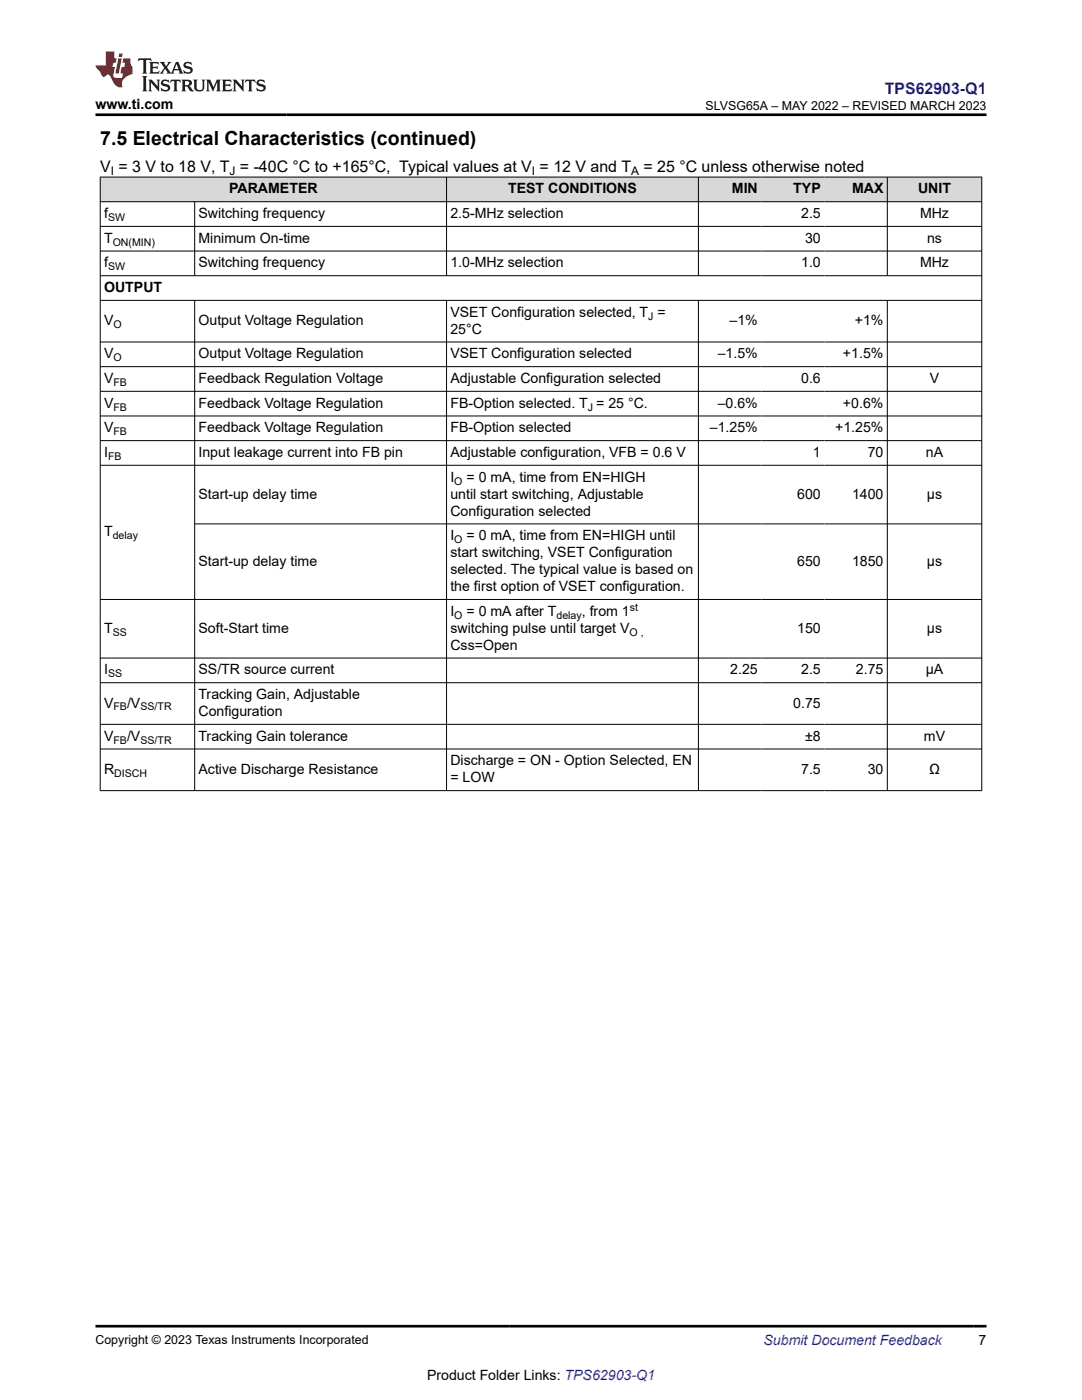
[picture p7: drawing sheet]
<svg xmlns="http://www.w3.org/2000/svg" width="216mm" height="279mm" viewBox="0 0 216 279" stroke-linecap="round" stroke-linejoin="round" font-family="sans-serif">
<defs><g id="words">
<text font-size="3.9" x="20" y="28.8">7.5 Electrical Characteristics (continued)</text>
<text font-size="3.2" fill="#00f" x="176.6" y="18.7">TPS62903-Q1</text>
<g font-size="3.2">
<text x="20" y="34.3">V = 3 V to 18 V, T = -40C °C to +165°C, Typical values at V = 12 V and T</text>
<text x="128.4" y="34.3">= 25 °C unless otherwise noted</text>
</g>
<g font-size="2.8">
<text x="19.1" y="21.8">www.ti.com</text>
<text x="45.7" y="38.6">PARAMETER</text>
<text x="101.4" y="38.6">TEST CONDITIONS</text>
<text x="146" y="38.6">MIN</text>
<text x="158.3" y="38.6">TYP</text>
<text x="170" y="38.6">MAX</text>
<text x="183.2" y="38.6">UNIT</text>
<text x="20.8" y="43.5">f</text>
<text x="39.6" y="43.5">Switching frequency</text>
<text x="89.9" y="43.5">2.5-MHz selection</text>
<text x="159.9" y="43.5">2.5</text>
<text x="183.6" y="43.5">MHz</text>
<text x="20.8" y="48.5">T</text>
<text x="20.8" y="53.4">f</text>
<text x="39.6" y="48.5">Minimum On-time</text>
<text x="39.6" y="53.4">Switching frequency</text>
<text x="89.9" y="53.4">1.0-MHz selection</text>
<text x="159.9" y="53.4">1.0</text>
<text x="160.6" y="48.5">30</text>
<text x="183.6" y="53.4">MHz</text>
<text x="185" y="48.5">ns</text>
<text x="20.8" y="58.3">OUTPUT</text>
<text x="20.8" y="64.9">V</text>
<text x="39.6" y="64.9">Output Voltage Regulation</text>
<text x="89.9" y="63.2">VSET Configuration selected, T =</text>
<text x="145.6" y="64.9">–1%</text>
<text x="170.6" y="64.9">+1%</text>
<text x="20.8" y="71.5">V</text>
<text x="39.6" y="71.5">Output Voltage Regulation</text>
<text x="89.9" y="66.6">25°C</text>
<text x="89.9" y="71.5">VSET Configuration selected</text>
<text x="143.2" y="71.5">–1.5%</text>
<text x="168.2" y="71.5">+1.5%</text>
<text x="20.8" y="76.4">V</text>
<text x="39.6" y="76.4">Feedback Regulation Voltage</text>
<text x="89.9" y="76.4">Adjustable Configuration selected</text>
<text x="159.9" y="76.4">0.6</text>
<text x="185.5" y="76.4">V</text>
<text x="20.8" y="81.4">V</text>
<text x="39.6" y="81.4">Feedback Voltage Regulation</text>
<text x="89.9" y="81.4">FB-Option selected. T = 25 °C.</text>
<text x="143.2" y="81.4">–0.6%</text>
<text x="168.2" y="81.4">+0.6%</text>
<text x="20.8" y="86.3">V</text>
<text x="39.6" y="86.3">Feedback Voltage Regulation</text>
<text x="89.9" y="86.3">FB-Option selected</text>
<text x="141.6" y="86.3">–1.25%</text>
<text x="166.6" y="86.3">+1.25%</text>
<text x="20.8" y="91.2">I</text>
<text x="39.6" y="91.2">Input leakage current into FB pin</text>
<text x="89.9" y="91.2">Adjustable configuration, VFB = 0.6 V</text>
<text x="162.2" y="91.2">1</text>
<text x="173.1" y="91.2">70</text>
<text x="184.7" y="91.2">nA</text>
<text x="39.6" y="99.5">Start-up delay time</text>
<text x="89.9" y="99.5">until start switching, Adjustable</text>
<text x="89.9" y="96.1">I</text>
<text x="93.1" y="96.1">= 0 mA, time from EN=HIGH</text>
<text x="159.1" y="99.5">600</text>
<text x="170" y="99.5">1400</text>
<text x="185" y="99.5">µs</text>
<text x="20.8" y="107.1">T</text>
<text x="89.9" y="102.9">Configuration selected</text>
<text x="89.9" y="107.8">I</text>
<text x="93.1" y="107.8">= 0 mA, time from EN=HIGH until</text>
<text x="39.6" y="112.9">Start-up delay time</text>
<text x="89.9" y="111.2">start switching, VSET Configuration</text>
<text x="159.1" y="112.9">650</text>
<text x="170" y="112.9">1850</text>
<text x="185" y="112.9">µs</text>
<text x="89.9" y="114.6">selected. The typical value is based on</text>
<text x="89.9" y="118">the first option of VSET configuration.</text>
<text x="89.9" y="122.9">I</text>
<text x="93.1" y="122.9">= 0 mA after T</text>
<text x="116.1" y="122.9">, from 1</text>
<text x="20.8" y="126.3">T</text>
<text x="39.6" y="126.3">Soft-Start time</text>
<text x="89.9" y="126.3">switching pulse until target V</text>
<text x="89.9" y="129.7">Css=Open</text>
<text x="159.1" y="126.3">150</text>
<text x="185" y="126.3">µs</text>
<text x="20.8" y="134.6">I</text>
<text x="39.6" y="134.6">SS/TR source current</text>
<text x="145.7" y="134.6">2.25</text>
<text x="159.9" y="134.6">2.5</text>
<text x="170.8" y="134.6">2.75</text>
<text x="184.7" y="134.6">µA</text>
<text x="20.8" y="141.2">V</text>
<text x="25.4" y="141.2">/V</text>
<text x="39.6" y="139.5">Tracking Gain, Adjustable</text>
<text x="39.6" y="142.9">Configuration</text>
<text x="158.3" y="141.2">0.75</text>
<text x="20.8" y="147.8">V</text>
<text x="25.4" y="147.8">/V</text>
<text x="39.6" y="147.8">Tracking Gain tolerance</text>
<text x="160.7" y="147.8">±8</text>
<text x="184.4" y="147.8">mV</text>
<text x="20.8" y="154.4">R</text>
<text x="39.6" y="154.4">Active Discharge Resistance</text>
<text x="89.9" y="152.8">Discharge = ON - Option Selected, EN</text>
<text x="159.9" y="154.4">7.5</text>
<text x="173.1" y="154.4">30</text>
<text x="185.4" y="154.4">Ω</text>
<text x="89.9" y="156.1">= LOW</text>
<text x="195.3" y="268.5">7</text>
<text x="85.2" y="275.3">Product Folder Links: TPS62903-Q1</text>
</g>
<text font-size="2.8" fill="#00f" x="152.4" y="268.5">Submit Document Feedback</text>
<g font-size="2.5">
<text x="140.8" y="21.9">SLVSG65A – MAY 2022 – REVISED MARCH 2023</text>
<text x="19.1" y="268.2">Copyright © 2023 Texas Instruments Incorporated</text>
</g>
<g font-size="2.4">
<text x="22.1" y="34.9">I</text>
<text x="45.8" y="34.9">J</text>
<text x="106.1" y="34.9">I</text>
<text x="125.9" y="34.9">A</text>
</g>
<g font-size="2.1">
<text x="21.6" y="44.1">SW</text>
<text x="21.6" y="53.9">SW</text>
<text x="22.5" y="49">ON(MIN)</text>
<text x="22.6" y="65.5">O</text>
<text x="129.4" y="63.8">J</text>
<text x="22.6" y="72.1">O</text>
<text x="22.6" y="77">FB</text>
<text x="22.6" y="81.9">FB</text>
<text x="117.3" y="81.9">J</text>
<text x="22.6" y="86.9">FB</text>
<text x="21.6" y="91.8">FB</text>
<text x="90.7" y="96.7">O</text>
<text x="22.5" y="107.6">delay</text>
<text x="90.7" y="108.4">O</text>
<text x="90.7" y="123.5">O</text>
<text x="111" y="123.5">delay</text>
<text x="125.7" y="122">st</text>
<text x="22.5" y="126.9">SS</text>
<text x="125.6" y="126.9">O ,</text>
<text x="21.6" y="135.2">SS</text>
<text x="22.6" y="141.8">FB</text>
<text x="28" y="141.8">SS/TR</text>
<text x="22.6" y="148.4">FB</text>
<text x="28" y="148.4">SS/TR</text>
<text x="22.8" y="155">DISCH</text>
</g>
</g></defs>
<g fill="#d8d8d8">
<path d="M20 35.3h175.9v5h-175.9z" fill-rule="evenodd"/>
<path d="M20.1 35.4h68.9v4.8h-68.9z" fill-rule="evenodd"/>
<path d="M89.2 35.4h50.1v4.8h-50.1z" fill-rule="evenodd"/>
<path d="M139.4 35.4h12.5v4.8h-12.5z" fill-rule="evenodd"/>
<path d="M151.9 35.4h12.6v4.8h-12.6z" fill-rule="evenodd"/>
<path d="M164.5 35.4h12.5v4.8h-12.5z" fill-rule="evenodd"/>
<path d="M177.1 35.4h18.7v4.8h-18.7z" fill-rule="evenodd"/>
</g>
<g fill="none" stroke="#000" stroke-width=".2">
<path d="M19.9 35.3h176.1M20 35.3v122.6M89.1 35.3v19.8M139.4 35.3v19.8M177.1 35.3v19.8M195.9 35.3v122.6M19.9 40.3h176.1M19.9 45.2h176.1M19.9 50.1h176.1M19.9 55h176.1M19.9 59.9h176.1M38.8 40.3v14.8"/>
<path d="M38.8 59.9v98M89.1 59.9v98M139.4 59.9v98M177.1 59.9v98M19.9 68.3h176.1M19.9 73.2h176.1M19.9 78.1h176.1M19.9 83h176.1M19.9 87.9h176.1M19.9 92.9h176.1M19.9 119.6h176.1M38.8 104.6h157.2"/>
<path d="M19.9 131.3h176.1M19.9 136.3h176.1M19.9 144.6h176.1M19.9 149.5h176.1M19.9 157.8h176.1"/>
</g>
<path d="M27.7 11.6l-.2 .6 .5-.2h.6v.1v2.2l-.2 .4h1l-.2-.4v-2.2v-.1h.5l.5 .2-.1-.6zM29.8 12.4l.2 .3v1.6l-.2 .4h1.9l.1-.6a1.08 1.08 0 0 1-1.3 .2v-.7h.6l.4 .2v-.7l-.4 .2h-.6v-.5l.2-.2a1 1 0 0 1 1 .3l-.1-.5zM31.8 12.4l1 1.1-1 1.2h.9l-.2-.2 .4-.8 .5 .8-.2 .2h1.6l-.2-.2 .1-.5h1l.1 .5-.1 .2h.9l-.2-.4-.8-1.9h-.5l-1 2.1-.8-1.1 .9-1h-.8l.2 .2-.5 .6-.3-.6 .1-.2zM35.2 12.8l.4 1h-.8zM36.8 12.5a.65 .65 0 0 0-.2 .7 .65 .65 0 0 0 .6 .5l.7 .1 .1 .3a.79 .79 0 0 1-.7 .4 .79 .79 0 0 1-.7-.5l.1 .7 .2-.1a.93 .93 0 0 0 1.1 0 .93 .93 0 0 0 .4-.9 1.46 1.46 0 0 0-1.2-.6l-.1-.3a1.09 1.09 0 0 1 1.2 .2l-.2-.6-.1 .1-.6-.2zM28.4 15.2l.2 .4v2.2l-.2 .4h1l-.2-.4v-2.2l.2-.4zM29.6 15.9l.2 .4v1.5l-.2 .4h.8l-.3-.4v-1.3l1.7 1.8v-2l.2-.4h-.8l.2 .2 .1 1.1-1.2-1.3zM32.3 16a.65 .65 0 0 0-.2 .8 .65 .65 0 0 0 .7 .4l.6 .2 .1 .2a.79 .79 0 0 1-.7 .4 .79 .79 0 0 1-.7-.5l.1 .7 .2-.1a.93 .93 0 0 0 1.1 .1 .93 .93 0 0 0 .4-1 1.46 1.46 0 0 0-1.2-.5l-.1-.4a1.09 1.09 0 0 1 1.2 .2l-.2-.6-.1 .1-.6-.1zM34.1 15.9l-.1 .6a.63 .63 0 0 1 .7-.3l.1 1.6-.3 .4h1l-.2-.4v-1.6a.66 .66 0 0 1 .8 .3l-.1-.6zM36.2 15.9l.2 .4v1.5l-.2 .4h.9l-.2-.2v-.7h.5l.1 .2a.79 .79 0 0 0 1.2 .6l-1-.9a.61 .61 0 0 0 .6-.6 .61 .61 0 0 0-.5-.7zM36.9 16.2h.2a.47 .47 0 0 1 .5 .1 .47 .47 0 0 1 .1 .5l-.2 .1-.6 .1zM38.5 15.9l.2 .2a2.27 2.27 0 0 0 .4 2 1.04 1.04 0 0 0 1.7-.7v-1.3l.2-.2h-.8l.2 .4v1.1a.6 .6 0 0 1-.6 .6 .6 .6 0 0 1-.6-.6v-1.1l.3-.4zM41.1 15.9l.2 .4v1.5l-.2 .4h.7l-.2-.4v-1.4l.9 1.9 .8-1.9v1.4l-.2 .4h1l-.3-.4v-1.5l.3-.4h-.8l-.7 1.5-.7-1.5zM44.3 15.9l.2 .4v1.5l-.2 .4h1.9l.1-.6a1.09 1.09 0 0 1-1.3 .2v-.7h.6l.4 .2v-.6l-.4 .2h-.6v-.6l.2-.1a1.01 1.01 0 0 1 1 .3l-.1-.6zM46.4 15.9l.3 .4v1.5l-.3 .4h.8l-.2-.4v-1.3l1.6 1.8v-2l.2-.4h-.7l.2 .2v1.1l-1.2-1.3zM49 15.9l-.1 .6a.63 .63 0 0 1 .8-.3v1.6l-.3 .4h1l-.2-.4v-1.6a.66 .66 0 0 1 .8 .3l-.1-.6zM51.4 16a.65 .65 0 0 0-.2 .8 .65 .65 0 0 0 .6 .4l.6 .2 .2 .2a.79 .79 0 0 1-.8 .4 .79 .79 0 0 1-.6-.5l.1 .7 .2-.1a.93 .93 0 0 0 1 .1 .93 .93 0 0 0 .5-1 1.46 1.46 0 0 0-1.3-.5l-.1-.4a1.09 1.09 0 0 1 1.3 .2l-.2-.6-.2 .1-.5-.1z" fill="#231f20"/>
<path d="M21.1 10.3v2.7h-2.1l.1 .4 .9 1a.95 .95 0 0 0 .9 .9 .59 .59 0 0 1 .6-.4 .59 .59 0 0 1 .5 .3l.4 .8a1.59 1.59 0 0 0 2.1 1.4 1.61 1.61 0 0 1 1-2.3l1-.3-.1-1.5a1.59 1.59 0 0 1-.4-1.7h-1.4l-.2 .9h.5l-.1 .9h-.5l-.2 .9v.3l.4 .1-.2 .9h-.6a.73 .73 0 0 1-1.1-.7l.3-1.5h-.5l.2-.9h.5l.2-.9h-.5v-1.3zM23.6 11.6l-.6 3.1h.7l.6-3.1zM23.8 10.7l-.1 .6h.7l.1-.6z" fill="#ed1c24"/>
<path d="M19.1 22.9h177.8M19.1 264.7h177.8" fill="none" stroke="#000" stroke-width=".53"/>
<use href="#words"/>
</svg>
